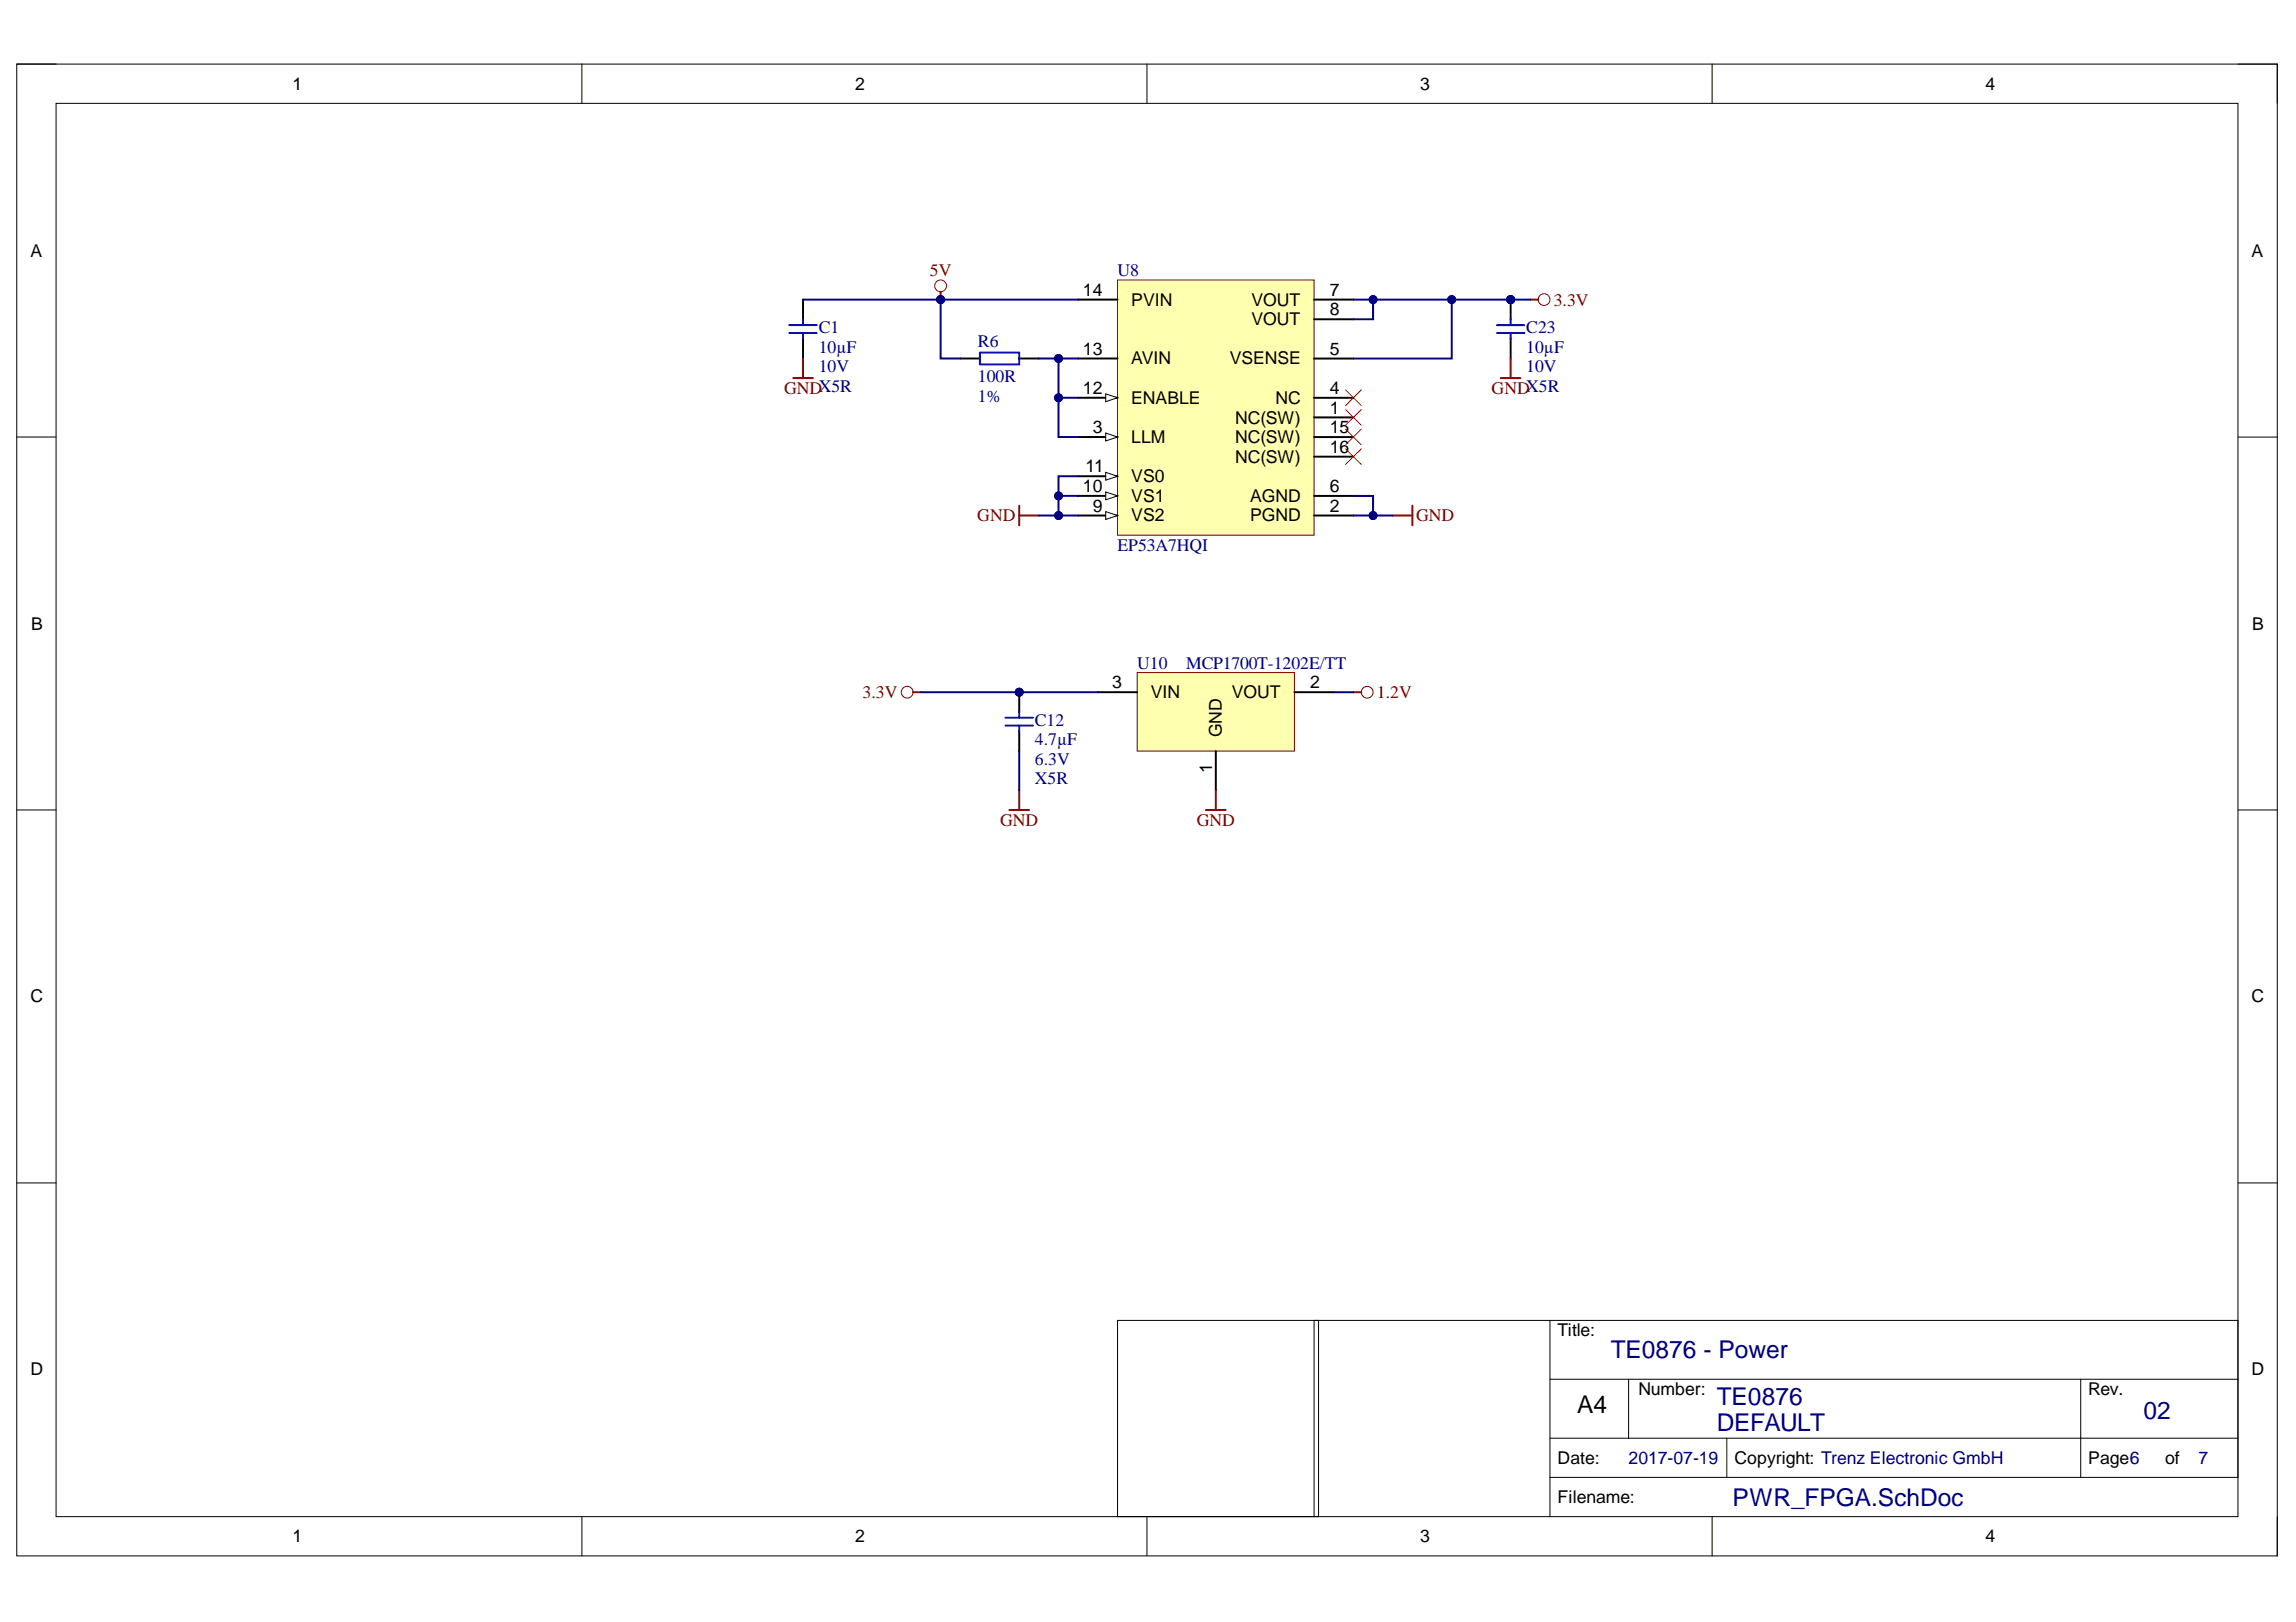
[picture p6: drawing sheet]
<svg xmlns="http://www.w3.org/2000/svg" width="297mm" height="210mm" viewBox="0 0 297 210" stroke-linecap="round" stroke-linejoin="round" font-family="sans-serif">
<defs><g id="words">
<g font-size="3.2" fill="#000080">
<text x="208.4" y="175.8">TE0876 - Power</text>
<text x="222.1" y="185.2">DEFAULT</text>
<text x="222.1" y="181.9">TE0876</text>
<text x="277.3" y="183.6">02</text>
<text x="224.1" y="194.8">PWR_FPGA.SchDoc</text>
</g>
<text font-size="3.2" x="204.1" y="182.9">A4</text>
<g font-size="2.3">
<text x="37.9" y="11.6">1</text>
<text x="110.7" y="11.6">2</text>
<text x="183.8" y="11.6">3</text>
<text x="256.9" y="11.6">4</text>
<text x="3.9" y="33.2">A</text>
<text x="291.3" y="33.2">A</text>
<text x="140.1" y="38.3">14</text>
<text x="146.4" y="39.6">PVIN</text>
<text x="161.9" y="39.6">VOUT</text>
<text x="172" y="38.3">7</text>
<text x="172" y="40.8">8</text>
<text x="140.1" y="45.9">13</text>
<text x="146.4" y="47.2">AVIN</text>
<text x="159.1" y="47.2">VSENSE</text>
<text x="161.9" y="42.1">VOUT</text>
<text x="172" y="45.9">5</text>
<text x="140.1" y="51">12</text>
<text x="146.4" y="52.2">ENABLE</text>
<text x="165" y="52.2">NC</text>
<text x="172" y="53.5">1</text>
<text x="172" y="51">4</text>
<text x="141.4" y="56.1">3</text>
<text x="146.4" y="57.3">LLM</text>
<text x="159.8" y="54.8">NC(SW)</text>
<text x="159.8" y="57.3">NC(SW)</text>
<text x="159.8" y="59.9">NC(SW)</text>
<text x="172" y="56.1">15</text>
<text x="172" y="58.6">16</text>
<text x="140.1" y="63.7">10</text>
<text x="140.4" y="61.1">11</text>
<text x="146.4" y="62.4">VS0</text>
<text x="146.4" y="64.9">VS1</text>
<text x="161.8" y="64.9">AGND</text>
<text x="172" y="63.7">6</text>
<text x="141.4" y="66.2">9</text>
<text x="146.4" y="67.5">VS2</text>
<text x="161.8" y="67.5">PGND</text>
<text x="172" y="66.2">2</text>
<text x="4" y="81.5">B</text>
<text x="291.4" y="81.5">B</text>
<text x="143.9" y="89.1">3</text>
<text x="169.5" y="89.1">2</text>
<text x="148.9" y="90.3">VIN</text>
<text x="158.1" y="95.4" transform="rotate(-90 158.1 95.4)">GND</text>
<text x="159.4" y="90.3">VOUT</text>
<text x="156.8" y="100.1" transform="rotate(-90 156.8 100.1)">1</text>
<text x="3.9" y="129.7">C</text>
<text x="291.3" y="129.7">C</text>
<text x="201.5" y="172.9">Title:</text>
<text x="3.9" y="178">D</text>
<text x="291.3" y="178">D</text>
<text x="212" y="180.5">Number:</text>
<text x="270.2" y="180.5">Rev.</text>
<text x="201.5" y="189.4">Date:</text>
<text x="224.4" y="189.4">Copyright: Trenz Electronic GmbH</text>
<text x="270.2" y="189.4">Page6</text>
<text x="280.1" y="189.4">of</text>
<text x="201.5" y="194.5">Filename:</text>
<text x="37.9" y="199.6">1</text>
<text x="110.7" y="199.6">2</text>
<text x="183.8" y="199.6">3</text>
<text x="256.9" y="199.6">4</text>
</g>
<g font-size="2.3" fill="#800000">
<text x="120.3" y="35.7">5V</text>
<text x="201" y="39.6">3.3V</text>
<text x="101.4" y="51">GNDX5R</text>
<text x="193" y="51">GNDX5R</text>
<text x="126.4" y="67.5">GND</text>
<text x="183.2" y="67.5">GND</text>
<text x="111.6" y="90.3">3.3V</text>
<text x="178.1" y="90.3">1.2V</text>
<text x="129.4" y="106.9">GND</text>
<text x="154.8" y="106.9">GND</text>
</g>
<g font-size="2.3" fill="#000080">
<text x="144.6" y="35.7">U8</text>
<text x="105.9" y="43.1">C1</text>
<text x="105.9" y="45.6">10µF</text>
<text x="126.5" y="44.9">R6</text>
<text x="197.5" y="43.1">C23</text>
<text x="197.5" y="45.6">10µF</text>
<text x="105.9" y="48.2">10V</text>
<text x="126.5" y="52">1%</text>
<text x="126.5" y="49.4">100R</text>
<text x="197.5" y="48.2">10V</text>
<text x="144.6" y="71.3">EP53A7HQI</text>
<text x="147.1" y="86.5">U10</text>
<text x="153.5" y="86.5">MCP1700T-1202E/TT</text>
<text x="133.9" y="93.9">C12</text>
<text x="133.9" y="99">6.3V</text>
<text x="133.9" y="101.5">X5R</text>
<text x="133.9" y="96.4">4.7µF</text>
<text x="210.7" y="189.4">2017-07-19</text>
<text x="284.4" y="189.4">7</text>
</g>
</g></defs>
<path d="M2.2 8.3h292.4v193.1h-292.4z" fill="none" stroke="#000" stroke-width=".13"/>
<path d="M7.3 13.4h282.2v182.9h-282.2z" fill-rule="evenodd" fill="#fff"/>
<g fill="none" stroke="#000" stroke-width=".13">
<path d="M2.2 8.3h5.1M7.3 13.4h282.2v182.9h-282.2zM75.3 8.3v5.1M148.4 8.3v5.1M221.5 8.3v5.1M289.5 8.3h5.1v5.1M2.2 56.6h5.1M289.5 56.6h5.1M2.2 104.8h5.1M289.5 104.8h5.1M2.2 153.1h5.1M289.5 153.1h5.1"/>
<path d="M200.5 170.9v25.4M200.5 178.5h89M210.7 178.5v7.6M269.2 178.5v12.7M75.3 196.3v5.1M148.4 196.3v5.1M200.5 191.2h89v-20.3h-119.5v25.4M200.5 186.1h89M221.5 196.3v5.1M223.4 186.1v5.1M294.6 196.3v5.1"/>
</g>
<path d="M147.1 87h20.4v10.2h-20.4z" fill-rule="evenodd" fill="#ffffb0"/>
<g fill="none" stroke="#800000" stroke-width=".13">
<path d="M147.1 87h20.4v10.2h-20.4z"/>
<circle cx="121.7" cy="37" r=".76"/>
<circle cx="199.8" cy="38.8" r=".76"/>
<circle cx="176.9" cy="89.6" r=".76"/>
</g>
<path d="M103.9 38.8v2.5M103.9 43.9v2.5M142 89.6h5.1M157.3 97.2v5.1M167.5 89.6h5" fill="none" stroke="#000" stroke-width=".25"/>
<path d="M121.7 37.8v1M198 38.8h1M102.6 48.9h2.6M103.9 46.4v2.5M175.1 89.6h1" fill="none" stroke="#800000" stroke-width=".25"/>
<path d="M102.1 43.1h3.6M102.1 42.1h3.6M103.9 41.3v.8M103.9 43.1v.8" fill="none" stroke="#00f" stroke-width=".25"/>
<circle cx="121.7" cy="38.8" r=".51" fill="#000080"/>
<circle cx="121.7" cy="38.8" r=".51" fill="none" stroke="#000080" stroke-width=".13"/>
<path d="M144.6 36.2h25.4v33.1h-25.4z" fill-rule="evenodd" fill="#ffffb0"/>
<path d="M144.6 36.2h25.4v33.1h-25.4z" fill="none" stroke="#800000" stroke-width=".13"/>
<path d="M170 38.8h5.1M139.5 46.4h5.1M139.5 51.5h5.1M170 46.4h5.1M170 41.3h5.1M170 66.7h5.1M170 64.2h5.1" fill="none" stroke="#000" stroke-width=".25"/>
<path d="M143 51l1.6 .5-1.6 .5z" fill="#f8fcff"/>
<path d="M143 51l1.6 .5-1.6 .5z" fill="none" stroke="#000" stroke-width=".13"/>
<path d="M139.5 38.8h5.1M139.5 56.6h5.1M170 54h5.1" fill="none" stroke="#000" stroke-width=".25"/>
<path d="M143 56l1.6 .6-1.6 .5z" fill="#f8fcff"/>
<path d="M143 56l1.6 .6-1.6 .5z" fill="none" stroke="#000" stroke-width=".13"/>
<path d="M139.5 61.6h5.1" fill="none" stroke="#000" stroke-width=".25"/>
<path d="M143 61.1l1.6 .5-1.6 .5z" fill="#f8fcff"/>
<path d="M143 61.1l1.6 .5-1.6 .5z" fill="none" stroke="#000" stroke-width=".13"/>
<path d="M139.5 64.2h5.1" fill="none" stroke="#000" stroke-width=".25"/>
<path d="M143 63.7l1.6 .5-1.6 .5z" fill="#f8fcff"/>
<path d="M143 63.7l1.6 .5-1.6 .5z" fill="none" stroke="#000" stroke-width=".13"/>
<path d="M139.5 66.7h5.1" fill="none" stroke="#000" stroke-width=".25"/>
<path d="M143 66.2l1.6 .5-1.6 .5z" fill="#f8fcff"/>
<path d="M143 66.2l1.6 .5-1.6 .5z" fill="none" stroke="#000" stroke-width=".13"/>
<path d="M124.2 46.4h2.6M131.9 46.4h2.5M170 51.5h5.1M170 56.6h5.1M170 59.1h5.1" fill="none" stroke="#000" stroke-width=".25"/>
<path d="M131.9 66.7h2.5M131.9 65.4v2.6M180.2 66.7h2.5M182.7 65.4v2.6" fill="none" stroke="#800000" stroke-width=".25"/>
<path d="M174.1 58.1l2 2M174.1 55.5l2 2.1M174.1 53l2 2M174.1 50.5l2 2M176.1 58.1l-2 2M176.1 55.5l-2 2.1M176.1 53l-2 2M176.1 50.5l-2 2" fill="none" stroke="#f00" stroke-width=".13"/>
<path d="M126.8 45.6h5.1v1.6h-5.1z" fill="none" stroke="#00f" stroke-width=".25"/>
<circle cx="195.4" cy="38.8" r=".51" fill="#000080"/>
<circle cx="195.4" cy="38.8" r=".51" fill="none" stroke="#000080" stroke-width=".13"/>
<path d="M195.4 38.8v2.5" fill="none" stroke="#000" stroke-width=".25"/>
<circle cx="195.4" cy="38.8" r=".51" fill="#000080"/>
<circle cx="195.4" cy="38.8" r=".51" fill="none" stroke="#000080" stroke-width=".13"/>
<path d="M195.4 43.9v2.5" fill="none" stroke="#000" stroke-width=".25"/>
<path d="M193.7 43.1h3.5M193.7 42.1h3.5M195.4 41.3v.8M195.4 43.1v.8" fill="none" stroke="#00f" stroke-width=".25"/>
<path d="M194.2 48.9h2.5M195.4 46.4v2.5M118.1 89.6h1M156 104.8h2.6M157.3 102.3v2.5" fill="none" stroke="#800000" stroke-width=".25"/>
<circle cx="117.4" cy="89.6" r=".76" fill="none" stroke="#800000" stroke-width=".13"/>
<path d="M144.6 170.9h26v25.4h-26z" fill="none" stroke="#000" stroke-width=".13"/>
<circle cx="131.9" cy="89.6" r=".51" fill="#000080"/>
<circle cx="131.9" cy="89.6" r=".51" fill="none" stroke="#000080" stroke-width=".13"/>
<path d="M131.9 89.6v2.5" fill="none" stroke="#000" stroke-width=".25"/>
<circle cx="131.9" cy="89.6" r=".51" fill="#000080"/>
<circle cx="131.9" cy="89.6" r=".51" fill="none" stroke="#000080" stroke-width=".13"/>
<path d="M131.9 94.7v2.5" fill="none" stroke="#000" stroke-width=".25"/>
<path d="M130.1 93.9h3.5M130.1 92.9h3.5M131.9 92.1v.8M131.9 93.9v.8" fill="none" stroke="#00f" stroke-width=".25"/>
<path d="M130.6 104.8h2.5M131.9 102.3v2.5" fill="none" stroke="#800000" stroke-width=".25"/>
<path d="M177.6 38.8v2.5h-2.5" fill="none" stroke="#000080" stroke-width=".25"/>
<circle cx="177.6" cy="38.8" r=".51" fill="#000080"/>
<circle cx="177.6" cy="38.8" r=".51" fill="none" stroke="#000080" stroke-width=".13"/>
<path d="M175.1 66.7h5.1" fill="none" stroke="#000080" stroke-width=".25"/>
<circle cx="177.6" cy="66.7" r=".51" fill="#000080"/>
<circle cx="177.6" cy="66.7" r=".51" fill="none" stroke="#000080" stroke-width=".13"/>
<path d="M175.1 64.2h2.5v2.5" fill="none" stroke="#000080" stroke-width=".25"/>
<circle cx="177.6" cy="66.7" r=".51" fill="#000080"/>
<circle cx="177.6" cy="66.7" r=".51" fill="none" stroke="#000080" stroke-width=".13"/>
<path d="M134.4 66.7h5.1" fill="none" stroke="#000080" stroke-width=".25"/>
<circle cx="136.9" cy="66.7" r=".51" fill="#000080"/>
<circle cx="136.9" cy="66.7" r=".51" fill="none" stroke="#000080" stroke-width=".13"/>
<path d="M139.5 61.6h-2.6v5.1" fill="none" stroke="#000080" stroke-width=".25"/>
<circle cx="136.9" cy="64.2" r=".51" fill="#000080"/>
<circle cx="136.9" cy="64.2" r=".51" fill="none" stroke="#000080" stroke-width=".13"/>
<circle cx="136.9" cy="66.7" r=".51" fill="#000080"/>
<circle cx="136.9" cy="66.7" r=".51" fill="none" stroke="#000080" stroke-width=".13"/>
<path d="M136.9 64.2h2.6" fill="none" stroke="#000080" stroke-width=".25"/>
<circle cx="136.9" cy="64.2" r=".51" fill="#000080"/>
<circle cx="136.9" cy="64.2" r=".51" fill="none" stroke="#000080" stroke-width=".13"/>
<path d="M195.4 38.8h-7.6v7.6h-12.7" fill="none" stroke="#000080" stroke-width=".25"/>
<circle cx="187.8" cy="38.8" r=".51" fill="#000080"/>
<circle cx="187.8" cy="38.8" r=".51" fill="none" stroke="#000080" stroke-width=".13"/>
<circle cx="195.4" cy="38.8" r=".51" fill="#000080"/>
<circle cx="195.4" cy="38.8" r=".51" fill="none" stroke="#000080" stroke-width=".13"/>
<path d="M139.5 46.4h-2.6v5.1h2.6" fill="none" stroke="#000080" stroke-width=".25"/>
<circle cx="136.9" cy="51.5" r=".51" fill="#000080"/>
<circle cx="136.9" cy="51.5" r=".51" fill="none" stroke="#000080" stroke-width=".13"/>
<circle cx="136.9" cy="46.4" r=".51" fill="#000080"/>
<circle cx="136.9" cy="46.4" r=".51" fill="none" stroke="#000080" stroke-width=".13"/>
<path d="M134.4 46.4h2.5" fill="none" stroke="#000080" stroke-width=".25"/>
<circle cx="136.9" cy="46.4" r=".51" fill="#000080"/>
<circle cx="136.9" cy="46.4" r=".51" fill="none" stroke="#000080" stroke-width=".13"/>
<path d="M121.7 38.8v7.6h2.5" fill="none" stroke="#000080" stroke-width=".25"/>
<circle cx="121.7" cy="38.8" r=".51" fill="#000080"/>
<circle cx="121.7" cy="38.8" r=".51" fill="none" stroke="#000080" stroke-width=".13"/>
<path d="M136.9 51.5v5.1h2.6" fill="none" stroke="#000080" stroke-width=".25"/>
<circle cx="136.9" cy="51.5" r=".51" fill="#000080"/>
<circle cx="136.9" cy="51.5" r=".51" fill="none" stroke="#000080" stroke-width=".13"/>
<path d="M103.9 38.8h35.6" fill="none" stroke="#000080" stroke-width=".25"/>
<circle cx="121.7" cy="38.8" r=".51" fill="#000080"/>
<circle cx="121.7" cy="38.8" r=".51" fill="none" stroke="#000080" stroke-width=".13"/>
<path d="M195.4 38.8h2.6" fill="none" stroke="#000080" stroke-width=".25"/>
<circle cx="195.4" cy="38.8" r=".51" fill="#000080"/>
<circle cx="195.4" cy="38.8" r=".51" fill="none" stroke="#000080" stroke-width=".13"/>
<path d="M175.1 38.8h12.7" fill="none" stroke="#000080" stroke-width=".25"/>
<circle cx="187.8" cy="38.8" r=".51" fill="#000080"/>
<circle cx="187.8" cy="38.8" r=".51" fill="none" stroke="#000080" stroke-width=".13"/>
<circle cx="177.6" cy="38.8" r=".51" fill="#000080"/>
<circle cx="177.6" cy="38.8" r=".51" fill="none" stroke="#000080" stroke-width=".13"/>
<path d="M119.1 89.6h22.9" fill="none" stroke="#000080" stroke-width=".25"/>
<circle cx="131.9" cy="89.6" r=".51" fill="#000080"/>
<circle cx="131.9" cy="89.6" r=".51" fill="none" stroke="#000080" stroke-width=".13"/>
<path d="M131.9 97.2v5.1M172.6 89.6h2.5" fill="none" stroke="#000080" stroke-width=".25"/>
<use href="#words"/>
</svg>
